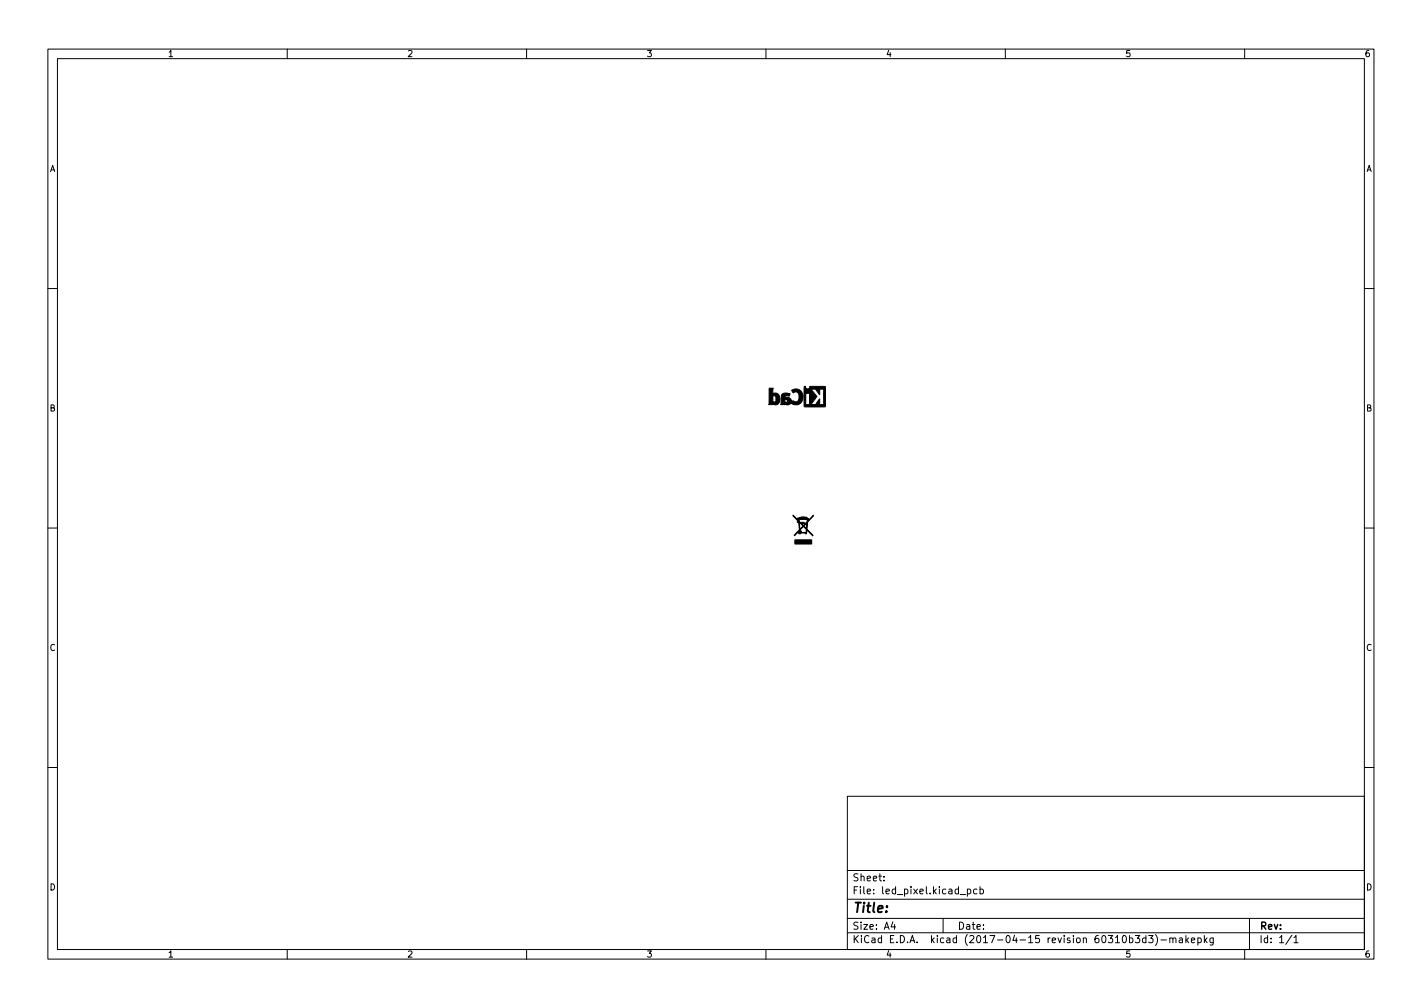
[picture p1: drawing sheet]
<svg xmlns="http://www.w3.org/2000/svg" width="297mm" height="210mm" viewBox="0 0 297 210" stroke-linecap="round" stroke-linejoin="round" font-family="sans-serif">
<defs><g id="words">
<text font-size="2.8" x="178" y="190.6">Title:</text>
<g font-size="2.1">
<text x="178" y="184">Sheet:</text>
<text x="178" y="186.7">File: led_pixel.kicad_pcb</text>
<text x="178" y="196.9">KiCad E.D.A. kicad (2017-04-15 revision 60310b3d3)-makepkg</text>
<text x="178" y="194.1">Size: A4</text>
<text x="200" y="194.1">Date:</text>
<text x="263" y="194.1">Rev:</text>
<text x="263" y="196.9">Id: 1/1</text>
</g>
<g font-size="1.8">
<text x="35" y="11.9">1</text>
<text x="85" y="11.9">2</text>
<text x="135" y="11.9">3</text>
<text x="185" y="11.9">4</text>
<text x="235" y="11.9">5</text>
<text x="285" y="11.9">6</text>
<text x="10.3" y="35.9">A</text>
<text x="285.3" y="35.9">A</text>
<text x="10.3" y="85.9">B</text>
<text x="285.3" y="85.9">B</text>
<text x="10.3" y="135.9">C</text>
<text x="285.3" y="135.9">C</text>
<text x="10.3" y="185.9">D</text>
<text x="285.3" y="185.9">D</text>
<text x="35" y="199.9">1</text>
<text x="85" y="199.9">2</text>
<text x="135" y="199.9">3</text>
<text x="185" y="199.9">4</text>
<text x="235" y="199.9">5</text>
<text x="285" y="199.9">6</text>
</g>
</g></defs>
<g fill="none" stroke="#000" stroke-width=".21">
<path d="M10 10.2h277v190.1h-277zM12 12.2h273v186.1h-273zM60 10.2v2M110 10.2v2M160 10.2v2M210 10.2v2M260 10.2v2M10 60.2h2M285 60.2h2M10 110.2h2M285 110.2h2M10 160.2h2"/>
<path d="M177 166.3h108v32h-108zM285 160.2h2M60 198.3v2M110 198.3v2M160 198.3v2M177 194.8h108M177 191.8h108M177 187.8h108M177 181.8h108M184.6 183.8v.1M184.6 183v.1M186.5 192.5l-.4 1h1"/>
<path d="M186.9 193v1M197 191.8v3M200.6 186.8h1.1M202.1 185.7l.4-.1 .3 .3-.2 .7h-.5M202.1 185.6v1.5M204.1 185.7l-.5-.1-.2 .3 .1 .7h.6M204.7 185.7l.4-.1 .3 .3-.1 .7h-.6M204.7 185.1v1.5M210 198.3v2M237.1 195.3h1l-.5 .6 .4 .1v.7l-.2 .1-.7-.1M239.4 195.9l-.5-.1-.3 .3 .2 .7h.6M239.4 195.3v1.5"/>
<path d="M239.9 195.3h1l-.5 .6 .4 .1v.7l-.2 .1-.7-.1M241.4 195.1a1.72 1.72 0 0 1 0 2.3M242.5 196.3h1.1M244.4 196l.2-.2 .3 .1 .1 .9M244.4 195.8v1M245 196l.2-.2 .4 .1v.9M246.4 195.9h.5l.1 .9M247 196.2l-.5 .1-.2 .2 .2 .3h.5M247.7 195.3v1.5M247.9 196.3l.4 .5M248.3 195.8l-.6 .6M248.9 196.3l.7-.1-.1-.3-.4-.1-.2 .2v.8h.6"/>
<path d="M250.2 195.9l.4-.1 .3 .3-.1 .7h-.6M250.2 195.8v1.5M251.6 195.3v1.5M251.7 196.3l.4 .5M252.1 195.8l-.5 .6M253.4 195.8v1.2l-.3 .3h-.3M253.4 195.9l-.4-.1-.3 .3 .2 .7h.5M260 198.3v2M261 191.8v6.5M269.9 195.3l-1.3 1.9M270.3 195.8l.4-.5v1.5M270.3 196.8h.8"/>
</g>
<path d="M160.7 81.1h.8v1.1a.97 .97 0 0 1 1.1 .1 .97 .97 0 0 1 .3 1h-.8a.46 .46 0 0 0-.1-.6 .46 .46 0 0 0-.6 0v1.1a.42 .42 0 0 0 .6 .1 .42 .42 0 0 0 .1-.6h.8a.95 .95 0 0 1-.4 1.1 .95 .95 0 0 1-1.1-.1v.2h-.8zM163.4 82.3a1.75 1.75 0 0 1 1.6 0l-.2 .4a.53 .53 0 0 0-.9 .2 1.01 1.01 0 0 1 1.4 .8h-.7a.31 .31 0 0 0-.4-.3 .31 .31 0 0 0-.2 .5 .31 .31 0 0 0 .5 0l.1-.2h.7a.83 .83 0 0 1-.5 .8 .83 .83 0 0 1-.9-.2v.2h-.8l.1-1.8zM165.3 81.5a1.56 1.56 0 0 1 2 .1 1.56 1.56 0 0 1 .4 1.8 1.46 1.46 0 0 1-2.4 .8l.3-.6a.74 .74 0 0 0 1 .2 .74 .74 0 0 0 .3-.8 .76 .76 0 0 0-.2-1 .76 .76 0 0 0-.9 0zM168 80.7h.3a.45 .45 0 0 0 .4 .5 .45 .45 0 0 0 .5-.5h2.8a.38 .38 0 0 1 .4 .1 .38 .38 0 0 1 0 .5h-1.2v1.1l-.4-.5a.73 .73 0 0 0-.7-.6h-.7l.8 .9a.54 .54 0 0 1 .2 1l-.9 1.1a.26 .26 0 0 1-.3 .1 .26 .26 0 0 1-.1-.4l.1-1.9h-.9l-.1 2.4h2.3l.7-1.2-.1 1.2h1v-2.9v-.3h.3v3.1a.41 .41 0 0 1 0 .5 .41 .41 0 0 1-.6 .1h-3.3a.39 .39 0 0 1-.5-.1 .39 .39 0 0 1 0-.5zM165.7 107.5l1.1 1.1v-.1a.2 .2 0 0 1-.2-.3 .2 .2 0 0 1 .3 0l1-.3 .6 .1-1 .1 1-.1 .3 .3h-.5v-.2h-.3h-.8l-.3 .2h2v.1h-2l.1 .5-.3-.2v.3l.3-.1 .3 .3v-.1h.7v.2h-.6l.4 .4 .8-.8v-.5h.1v.4l1.2-1.2v.1l-1.2 1.5-.5 .3a.43 .43 0 0 1-.5 .3 .43 .43 0 0 1-.3-.4l-.4-.3 .1 1.4 .6-.7h.2l.6 .6 .1-1.2h.1l-.1 1.3h-.2l-.6-.6-.7 .8 .3 .5h1v-.7h.2l1.2 1.3h-.1l-1.1-1.1-.1 .8h-.3v-.2h-.9a.36 .36 0 0 1-.3 .1 .36 .36 0 0 1-.3-.3l-.7 .8-.1-.1 .6-.6a1.01 1.01 0 0 0 .4-1.4l-.1-.7h-.2v-.5l-.9-.9zM166 112.7h3.6v.9h-3.6z" fill="#000" stroke="#000" stroke-width=".21"/>
<use href="#words"/>
</svg>
